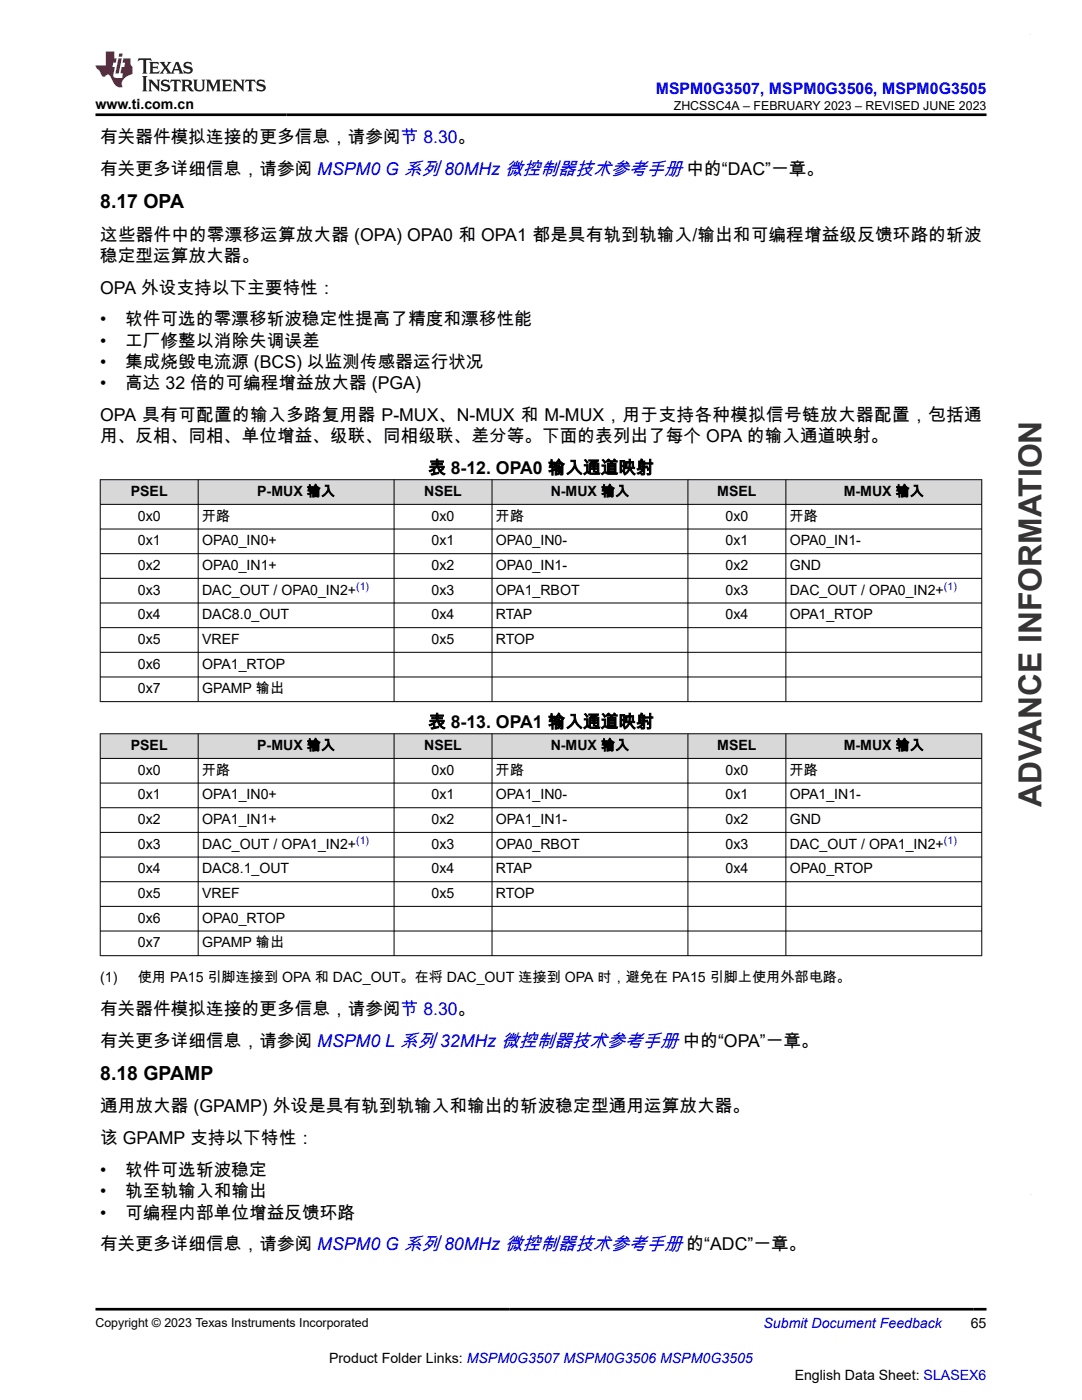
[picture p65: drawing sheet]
<svg xmlns="http://www.w3.org/2000/svg" width="216mm" height="279mm" viewBox="0 0 216 279" stroke-linecap="round" stroke-linejoin="round" font-family="sans-serif">
<defs><g id="words">
<text font-size="6.3" fill="#373435" x="207.8" y="161" transform="rotate(-90 207.8 161)">ADVANCE INFORMATION</text>
<g font-size="3.9">
<text x="20" y="41.5">8.17 OPA</text>
<text x="20" y="215.6">8.18 GPAMP</text>
</g>
<g font-size="3.5">
<text x="20" y="28.5">有关器件模拟连接的更多信息，请参阅节 8.30。</text>
<text x="20" y="34.9">有关更多详细信息，请参阅 MSPM0 G 系列 80MHz 微控制器技术参考手册 中的“DAC”一章。</text>
<text x="20" y="52.2">稳定型运算放大器。</text>
<text x="20" y="48">这些器件中的零漂移运算放大器 (OPA) OPA0 和 OPA1 都是具有轨到轨输入/输出和可编程增益级反馈环路的斩波</text>
<text x="20" y="58.6">OPA 外设支持以下主要特性：</text>
<text x="20" y="64.9">•</text>
<text x="25" y="64.9">软件可选的零漂移斩波稳定性提高了精度和漂移性能</text>
<text x="20" y="69.2">•</text>
<text x="25" y="69.2">工厂修整以消除失调误差</text>
<text x="20" y="73.4">•</text>
<text x="20" y="77.6">•</text>
<text x="25" y="73.4">集成烧毁电流源 (BCS) 以监测传感器运行状况</text>
<text x="25" y="77.6">高达 32 倍的可编程增益放大器 (PGA)</text>
<text x="20" y="84">OPA 具有可配置的输入多路复用器 P-MUX、N-MUX 和 M-MUX，用于支持各种模拟信号链放大器配置，包括通</text>
<text x="20" y="88.2">用、反相、同相、单位增益、级联、同相级联、差分等。下面的表列出了每个 OPA 的输入通道映射。</text>
<text x="85.4" y="94.6">表 8-12. OPA0 输入通道映射</text>
<text x="85.4" y="145.3">表 8-13. OPA1 输入通道映射</text>
<text x="20" y="202.5">有关器件模拟连接的更多信息，请参阅节 8.30。</text>
<text x="20" y="208.9">有关更多详细信息，请参阅 MSPM0 L 系列 32MHz 微控制器技术参考手册 中的“OPA”一章。</text>
<text x="20" y="222">通用放大器 (GPAMP) 外设是具有轨到轨输入和输出的斩波稳定型通用运算放大器。</text>
<text x="20" y="228.4">该 GPAMP 支持以下特性：</text>
<text x="20" y="234.7">•</text>
<text x="20" y="238.9">•</text>
<text x="25" y="234.7">软件可选斩波稳定</text>
<text x="25" y="238.9">轨至轨输入和输出</text>
<text x="20" y="243.2">•</text>
<text x="25" y="243.2">可编程内部单位增益反馈环路</text>
<text x="20" y="249.5">有关更多详细信息，请参阅 MSPM0 G 系列 80MHz 微控制器技术参考手册 的“ADC”一章。</text>
</g>
<text font-size="3.2" fill="#00f" x="130.9" y="18.7">MSPM0G3507, MSPM0G3506, MSPM0G3505</text>
<g font-size="2.8">
<text x="19" y="21.8">www.ti.com.cn</text>
<text x="26.1" y="99">PSEL</text>
<text x="51.3" y="99">P-MUX 输入</text>
<text x="84.6" y="99">NSEL</text>
<text x="109.9" y="99">N-MUX 输入</text>
<text x="143.1" y="99">MSEL</text>
<text x="168.4" y="99">M-MUX 输入</text>
<text x="27.5" y="103.9">0x0</text>
<text x="40.3" y="103.9">开路</text>
<text x="86.1" y="103.9">0x0</text>
<text x="98.9" y="103.9">开路</text>
<text x="144.8" y="103.9">0x0</text>
<text x="157.6" y="103.9">开路</text>
<text x="27.5" y="108.9">0x1</text>
<text x="27.5" y="113.8">0x2</text>
<text x="40.3" y="108.9">OPA0_IN0+</text>
<text x="40.3" y="113.8">OPA0_IN1+</text>
<text x="86.1" y="108.9">0x1</text>
<text x="86.1" y="113.8">0x2</text>
<text x="98.9" y="108.9">OPA0_IN0-</text>
<text x="98.9" y="113.8">OPA0_IN1-</text>
<text x="144.8" y="108.9">0x1</text>
<text x="144.8" y="113.8">0x2</text>
<text x="157.6" y="108.9">OPA0_IN1-</text>
<text x="157.6" y="113.8">GND</text>
<text x="27.5" y="118.7">0x3</text>
<text x="40.3" y="118.7">DAC_OUT / OPA0_IN2+</text>
<text x="86.1" y="118.7">0x3</text>
<text x="98.9" y="118.7">OPA1_RBOT</text>
<text x="144.8" y="118.7">0x3</text>
<text x="157.6" y="118.7">DAC_OUT / OPA0_IN2+</text>
<text x="27.5" y="123.6">0x4</text>
<text x="40.3" y="123.6">DAC8.0_OUT</text>
<text x="86.1" y="123.6">0x4</text>
<text x="98.9" y="123.6">RTAP</text>
<text x="144.8" y="123.6">0x4</text>
<text x="157.6" y="123.6">OPA1_RTOP</text>
<text x="27.5" y="128.5">0x5</text>
<text x="40.3" y="128.5">VREF</text>
<text x="86.1" y="128.5">0x5</text>
<text x="98.9" y="128.5">RTOP</text>
<text x="27.5" y="133.5">0x6</text>
<text x="40.3" y="133.5">OPA1_RTOP</text>
<text x="27.5" y="138.4">0x7</text>
<text x="40.3" y="138.4">GPAMP 输出</text>
<text x="26.1" y="149.7">PSEL</text>
<text x="51.3" y="149.7">P-MUX 输入</text>
<text x="84.6" y="149.7">NSEL</text>
<text x="109.9" y="149.7">N-MUX 输入</text>
<text x="143.1" y="149.7">MSEL</text>
<text x="168.4" y="149.7">M-MUX 输入</text>
<text x="27.5" y="154.6">0x0</text>
<text x="40.3" y="154.6">开路</text>
<text x="86.1" y="154.6">0x0</text>
<text x="98.9" y="154.6">开路</text>
<text x="144.8" y="154.6">0x0</text>
<text x="157.6" y="154.6">开路</text>
<text x="27.5" y="159.6">0x1</text>
<text x="40.3" y="159.6">OPA1_IN0+</text>
<text x="86.1" y="159.6">0x1</text>
<text x="98.9" y="159.6">OPA1_IN0-</text>
<text x="144.8" y="159.6">0x1</text>
<text x="157.6" y="159.6">OPA1_IN1-</text>
<text x="27.5" y="164.5">0x2</text>
<text x="40.3" y="164.5">OPA1_IN1+</text>
<text x="86.1" y="164.5">0x2</text>
<text x="98.9" y="164.5">OPA1_IN1-</text>
<text x="144.8" y="164.5">0x2</text>
<text x="157.6" y="164.5">GND</text>
<text x="27.5" y="169.4">0x3</text>
<text x="40.3" y="169.4">DAC_OUT / OPA1_IN2+</text>
<text x="86.1" y="169.4">0x3</text>
<text x="98.9" y="169.4">OPA0_RBOT</text>
<text x="144.8" y="169.4">0x3</text>
<text x="157.6" y="169.4">DAC_OUT / OPA1_IN2+</text>
<text x="27.5" y="174.3">0x4</text>
<text x="27.5" y="179.2">0x5</text>
<text x="40.3" y="174.3">DAC8.1_OUT</text>
<text x="40.3" y="179.2">VREF</text>
<text x="86.1" y="174.3">0x4</text>
<text x="86.1" y="179.2">0x5</text>
<text x="98.9" y="174.3">RTAP</text>
<text x="98.9" y="179.2">RTOP</text>
<text x="144.8" y="174.3">0x4</text>
<text x="157.6" y="174.3">OPA0_RTOP</text>
<text x="27.5" y="184.2">0x6</text>
<text x="40.3" y="184.2">OPA0_RTOP</text>
<text x="27.5" y="189.1">0x7</text>
<text x="40.3" y="189.1">GPAMP 输出</text>
<text x="20" y="195.9">(1)</text>
<text x="27.5" y="195.9">使用 PA15 引脚连接到 OPA 和 DAC_OUT。在将 DAC_OUT 连接到 OPA 时，避免在 PA15 引脚上使用外部电路。</text>
<text x="193.7" y="265.1">65</text>
<text x="65.7" y="272">Product Folder Links: MSPM0G3507 MSPM0G3506 MSPM0G3505</text>
<text x="158.6" y="275.3">English Data Sheet: SLASEX6</text>
</g>
<text font-size="2.8" fill="#00f" x="152.4" y="265.1">Submit Document Feedback</text>
<g font-size="2.5">
<text x="134.4" y="21.9">ZHCSSC4A – FEBRUARY 2023 – REVISED JUNE 2023</text>
<text x="19" y="264.8">Copyright © 2023 Texas Instruments Incorporated</text>
</g>
<g font-size="2.1" fill="#00f">
<text x="71.1" y="117.8">(1)</text>
<text x="188.3" y="117.8">(1)</text>
<text x="71.1" y="168.5">(1)</text>
<text x="188.3" y="168.5">(1)</text>
</g>
</g></defs>
<g fill="#d8d8d8">
<path d="M20 95.7h175.9v5h-175.9z" fill-rule="evenodd"/>
<path d="M20.1 95.8h19.4v4.8h-19.4z" fill-rule="evenodd"/>
<path d="M39.6 95.8h39v4.8h-39z" fill-rule="evenodd"/>
<path d="M78.7 95.8h19.4v4.8h-19.4z" fill-rule="evenodd"/>
<path d="M98.2 95.8h39v4.8h-39z" fill-rule="evenodd"/>
<path d="M137.3 95.8h19.4v4.8h-19.4z" fill-rule="evenodd"/>
<path d="M156.9 95.8h38.9v4.8h-38.9z" fill-rule="evenodd"/>
</g>
<g fill="none" stroke="#000" stroke-width=".2">
<path d="M19.9 95.7h176.1M20 95.7v44.4M39.5 95.7v44.4M78.6 95.7v44.4M98.2 95.7v44.4M137.3 95.7v44.4M156.8 95.7v44.4M195.9 95.7v44.4M19.9 100.7h176.1M19.9 105.6h176.1M19.9 110.5h176.1M19.9 115.4h176.1"/>
<path d="M19.9 120.3h176.1M19.9 125.3h176.1M19.9 130.2h176.1M19.9 135.1h176.1M19.9 140h176.1"/>
</g>
<g fill="#d8d8d8">
<path d="M20 146.4h175.9v5h-175.9z" fill-rule="evenodd"/>
<path d="M20.1 146.5h19.4v4.8h-19.4z" fill-rule="evenodd"/>
<path d="M39.6 146.5h39v4.8h-39z" fill-rule="evenodd"/>
<path d="M78.7 146.5h19.4v4.8h-19.4z" fill-rule="evenodd"/>
<path d="M98.2 146.5h39v4.8h-39z" fill-rule="evenodd"/>
<path d="M137.3 146.5h19.4v4.8h-19.4z" fill-rule="evenodd"/>
<path d="M156.9 146.5h38.9v4.8h-38.9z" fill-rule="evenodd"/>
</g>
<g fill="none" stroke="#000" stroke-width=".2">
<path d="M19.9 146.4h176.1M19.9 151.4h176.1M19.9 156.3h176.1M20 146.4v44.4M39.5 146.4v44.4M78.6 146.4v44.4M98.2 146.4v44.4M137.3 146.4v44.4M156.8 146.4v44.4M195.9 146.4v44.4M19.9 161.2h176.1M19.9 166.1h176.1"/>
<path d="M19.9 171h176.1M19.9 176h176.1M19.9 180.9h176.1M19.9 185.8h176.1M19.9 190.7h176.1"/>
</g>
<path d="M27.7 11.6l-.2 .6 .5-.2h.6v.1v2.2l-.2 .4h1l-.2-.4v-2.2v-.1h.5l.5 .2-.1-.6zM29.8 12.4l.2 .3v1.6l-.2 .4h1.9l.1-.6a1.08 1.08 0 0 1-1.3 .2v-.7h.6l.4 .2v-.7l-.4 .2h-.6v-.5l.2-.2a1 1 0 0 1 1 .3l-.1-.5zM31.8 12.4l1 1.1-1 1.2h.9l-.2-.2 .4-.8 .5 .8-.2 .2h1.6l-.2-.2 .1-.5h1l.1 .5-.1 .2h.9l-.2-.4-.8-1.9h-.5l-1 2.1-.8-1.1 .9-1h-.8l.2 .2-.5 .6-.3-.6 .1-.2zM35.2 12.8l.4 1h-.8zM36.8 12.5a.65 .65 0 0 0-.2 .7 .65 .65 0 0 0 .6 .5l.7 .1 .1 .3a.79 .79 0 0 1-.7 .4 .79 .79 0 0 1-.7-.5l.1 .7 .2-.1a.93 .93 0 0 0 1.1 0 .93 .93 0 0 0 .4-.9 1.46 1.46 0 0 0-1.2-.6l-.1-.3a1.09 1.09 0 0 1 1.2 .2l-.2-.6-.1 .1-.6-.2zM28.4 15.2l.2 .4v2.2l-.2 .4h1l-.2-.4v-2.2l.2-.4zM29.6 15.9l.2 .4v1.5l-.2 .4h.8l-.3-.4v-1.3l1.7 1.8v-2l.2-.4h-.8l.2 .2 .1 1.1-1.2-1.3zM32.3 16a.65 .65 0 0 0-.2 .8 .65 .65 0 0 0 .7 .4l.6 .2 .1 .2a.79 .79 0 0 1-.7 .4 .79 .79 0 0 1-.7-.5l.1 .7 .2-.1a.93 .93 0 0 0 1.1 .1 .93 .93 0 0 0 .4-1 1.46 1.46 0 0 0-1.2-.5l-.1-.4a1.09 1.09 0 0 1 1.2 .2l-.2-.6-.1 .1-.6-.1zM34.1 15.9l-.1 .6a.63 .63 0 0 1 .7-.3l.1 1.6-.3 .4h1l-.2-.4v-1.6a.66 .66 0 0 1 .8 .3l-.1-.6zM36.2 15.9l.2 .4v1.5l-.2 .4h.9l-.2-.2v-.7h.5l.1 .2a.79 .79 0 0 0 1.2 .6l-1-.9a.61 .61 0 0 0 .6-.6 .61 .61 0 0 0-.5-.7zM36.9 16.2h.2a.47 .47 0 0 1 .5 .1 .47 .47 0 0 1 .1 .5l-.2 .1-.6 .1zM38.5 15.9l.2 .2a2.27 2.27 0 0 0 .4 2 1.04 1.04 0 0 0 1.7-.7v-1.3l.2-.2h-.8l.2 .4v1.1a.6 .6 0 0 1-.6 .6 .6 .6 0 0 1-.6-.6v-1.1l.3-.4zM41.1 15.9l.2 .4v1.5l-.2 .4h.7l-.2-.4v-1.4l.9 1.9 .8-1.9v1.4l-.2 .4h1l-.3-.4v-1.5l.3-.4h-.8l-.7 1.5-.7-1.5zM44.3 15.9l.2 .4v1.5l-.2 .4h1.9l.1-.6a1.09 1.09 0 0 1-1.3 .2v-.7h.6l.4 .2v-.6l-.4 .2h-.6v-.6l.2-.1a1.01 1.01 0 0 1 1 .3l-.1-.6zM46.4 15.9l.3 .4v1.5l-.3 .4h.8l-.2-.4v-1.3l1.6 1.8v-2l.2-.4h-.7l.2 .2v1.1l-1.2-1.3zM49 15.9l-.1 .6a.63 .63 0 0 1 .8-.3v1.6l-.3 .4h1l-.2-.4v-1.6a.66 .66 0 0 1 .8 .3l-.1-.6zM51.4 16a.65 .65 0 0 0-.2 .8 .65 .65 0 0 0 .6 .4l.6 .2 .2 .2a.79 .79 0 0 1-.8 .4 .79 .79 0 0 1-.6-.5l.1 .7 .2-.1a.93 .93 0 0 0 1 .1 .93 .93 0 0 0 .5-1 1.46 1.46 0 0 0-1.3-.5l-.1-.4a1.09 1.09 0 0 1 1.3 .2l-.2-.6-.2 .1-.5-.1z" fill="#231f20"/>
<path d="M21.1 10.3v2.7h-2.1l.1 .4 .9 1a.95 .95 0 0 0 .9 .9 .59 .59 0 0 1 .6-.4 .59 .59 0 0 1 .5 .3l.4 .8a1.59 1.59 0 0 0 2.1 1.4 1.61 1.61 0 0 1 1-2.3l1-.3-.1-1.5a1.59 1.59 0 0 1-.4-1.7h-1.4l-.2 .9h.5l-.1 .9h-.5l-.2 .9v.3l.4 .1-.2 .9h-.6a.73 .73 0 0 1-1.1-.7l.3-1.5h-.5l.2-.9h.5l.2-.9h-.5v-1.3zM23.6 11.6l-.6 3.1h.7l.6-3.1zM23.8 10.7l-.1 .6h.7l.1-.6z" fill="#ed1c24"/>
<path d="M19 22.9h177.8M19 261.3h177.8" fill="none" stroke="#000" stroke-width=".53"/>
<path d="M205.6 6.9h.1" fill="none" stroke="#373435" stroke-width=".2"/>
<use href="#words"/>
</svg>
